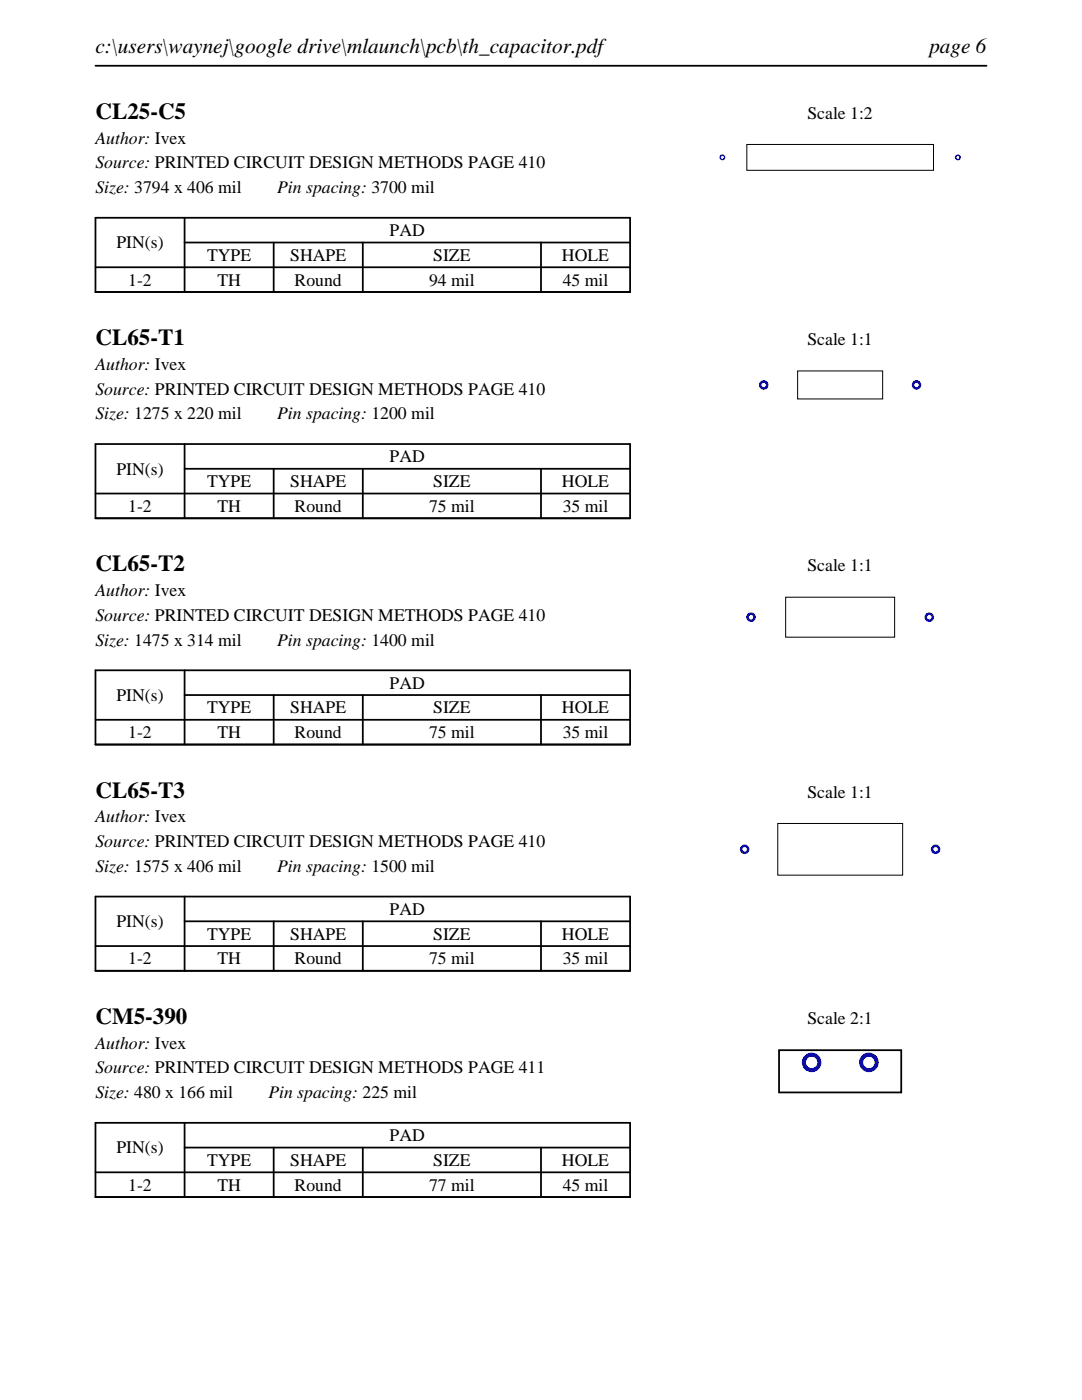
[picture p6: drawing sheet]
<svg xmlns="http://www.w3.org/2000/svg" width="216mm" height="279mm" viewBox="0 0 216 279" stroke-linecap="round" stroke-linejoin="round" font-family="sans-serif">
<defs><g id="words">
<g font-size="4.6">
<text x="19" y="23.7">CL25-C5</text>
<text x="19" y="68.9">CL65-T1</text>
<text x="19" y="114">CL65-T2</text>
<text x="19" y="159.2">CL65-T3</text>
<text x="19" y="204.3">CM5-390</text>
</g>
<g font-size="4.2">
<text x="19" y="10.6">c:\users\waynej\google drive\mlaunch\pcb\th_capacitor.pdf</text>
<text x="185.4" y="10.6">page 6</text>
</g>
<g font-size="3.5">
<text x="161.1" y="23.7">Scale 1:2</text>
<text x="19" y="28.6">Author: Ivex</text>
<text x="19" y="33.6">Source: PRINTED CIRCUIT DESIGN METHODS PAGE 410</text>
<text x="19" y="38.5">Size: 3794 x 406 mil</text>
<text x="55.3" y="38.5">Pin spacing: 3700 mil</text>
<text x="77.8" y="47.1">PAD</text>
<text x="23.2" y="49.6">PIN(s)</text>
<text x="41.3" y="52.1">TYPE</text>
<text x="57.9" y="52.1">SHAPE</text>
<text x="86.4" y="52.1">SIZE</text>
<text x="112.1" y="52.1">HOLE</text>
<text x="25.6" y="57">1-2</text>
<text x="43.4" y="57">TH</text>
<text x="58.8" y="57">Round</text>
<text x="85.6" y="57">94 mil</text>
<text x="112.3" y="57">45 mil</text>
<text x="161.1" y="68.9">Scale 1:1</text>
<text x="19" y="73.8">Author: Ivex</text>
<text x="19" y="78.7">Source: PRINTED CIRCUIT DESIGN METHODS PAGE 410</text>
<text x="19" y="83.7">Size: 1275 x 220 mil</text>
<text x="55.3" y="83.7">Pin spacing: 1200 mil</text>
<text x="23.2" y="94.7">PIN(s)</text>
<text x="77.8" y="92.3">PAD</text>
<text x="41.3" y="97.2">TYPE</text>
<text x="57.9" y="97.2">SHAPE</text>
<text x="86.4" y="97.2">SIZE</text>
<text x="112.1" y="97.2">HOLE</text>
<text x="25.6" y="102.2">1-2</text>
<text x="43.4" y="102.2">TH</text>
<text x="58.8" y="102.2">Round</text>
<text x="85.6" y="102.2">75 mil</text>
<text x="112.3" y="102.2">35 mil</text>
<text x="19" y="119">Author: Ivex</text>
<text x="161.1" y="114">Scale 1:1</text>
<text x="19" y="123.9">Source: PRINTED CIRCUIT DESIGN METHODS PAGE 410</text>
<text x="19" y="128.8">Size: 1475 x 314 mil</text>
<text x="55.3" y="128.8">Pin spacing: 1400 mil</text>
<text x="77.8" y="137.4">PAD</text>
<text x="23.2" y="139.9">PIN(s)</text>
<text x="41.3" y="142.4">TYPE</text>
<text x="57.9" y="142.4">SHAPE</text>
<text x="86.4" y="142.4">SIZE</text>
<text x="112.1" y="142.4">HOLE</text>
<text x="25.6" y="147.3">1-2</text>
<text x="43.4" y="147.3">TH</text>
<text x="58.8" y="147.3">Round</text>
<text x="85.6" y="147.3">75 mil</text>
<text x="112.3" y="147.3">35 mil</text>
<text x="161.1" y="159.2">Scale 1:1</text>
<text x="19" y="164.1">Author: Ivex</text>
<text x="19" y="169.1">Source: PRINTED CIRCUIT DESIGN METHODS PAGE 410</text>
<text x="19" y="174">Size: 1575 x 406 mil</text>
<text x="55.3" y="174">Pin spacing: 1500 mil</text>
<text x="23.2" y="185">PIN(s)</text>
<text x="77.8" y="182.6">PAD</text>
<text x="41.3" y="187.5">TYPE</text>
<text x="57.9" y="187.5">SHAPE</text>
<text x="86.4" y="187.5">SIZE</text>
<text x="112.1" y="187.5">HOLE</text>
<text x="25.6" y="192.5">1-2</text>
<text x="43.4" y="192.5">TH</text>
<text x="58.8" y="192.5">Round</text>
<text x="85.6" y="192.5">75 mil</text>
<text x="112.3" y="192.5">35 mil</text>
<text x="19" y="209.3">Author: Ivex</text>
<text x="161.1" y="204.3">Scale 2:1</text>
<text x="19" y="214.2">Source: PRINTED CIRCUIT DESIGN METHODS PAGE 411</text>
<text x="19" y="219.1">Size: 480 x 166 mil</text>
<text x="53.5" y="219.1">Pin spacing: 225 mil</text>
<text x="77.8" y="227.8">PAD</text>
<text x="23.2" y="230.2">PIN(s)</text>
<text x="41.3" y="232.7">TYPE</text>
<text x="57.9" y="232.7">SHAPE</text>
<text x="86.4" y="232.7">SIZE</text>
<text x="112.1" y="232.7">HOLE</text>
<text x="25.6" y="237.6">1-2</text>
<text x="43.4" y="237.6">TH</text>
<text x="58.8" y="237.6">Round</text>
<text x="85.6" y="237.6">77 mil</text>
<text x="112.3" y="237.6">45 mil</text>
</g>
</g></defs>
<path d="M19 13.1h177.8M19 43.5h106.7v14.8h-106.7zM19 53.3h106.7M36.8 48.4h88.9M36.8 43.5v14.8M54.6 48.4v9.9M72.4 48.4v9.9M107.9 48.4v9.9" fill="none" stroke="#000" stroke-width=".35"/>
<path d="M149 28.8h37.3v5.2h-37.3z" fill="none" stroke="#000" stroke-width=".2"/>
<g fill="#00f">
<path d="M143.5 31.4a.6 .6 0 0 0 1.2 0 .6 .6 0 0 0-1.2 0zM143.9 31.4a.29 .29 0 0 1 .5 0 .29 .29 0 0 1-.5 0z"/>
<path d="M190.5 31.4a.6 .6 0 0 0 1.2 0 .6 .6 0 0 0-1.2 0zM190.8 31.4a.3 .3 0 0 1 .6 0 .3 .3 0 0 1-.6 0z"/>
</g>
<path d="M19 88.6h106.7v14.8h-106.7zM19 98.5h106.7M36.8 93.6h88.9M36.8 88.6v14.8M54.6 93.6v9.8M72.4 93.6v9.8M107.9 93.6v9.8" fill="none" stroke="#000" stroke-width=".35"/>
<path d="M159.2 74h16.9v5.6h-16.9z" fill="none" stroke="#000" stroke-width=".2"/>
<g fill="#00f">
<path d="M151.4 76.8a1 1 0 0 0 2 0 1 1 0 0 0-2 0zM152 76.8a.44 .44 0 0 1 .8 0 .44 .44 0 0 1-.8 0z"/>
<path d="M181.9 76.8a.95 .95 0 0 0 1.9 0 .95 .95 0 0 0-1.9 0zM182.4 76.8a.45 .45 0 0 1 .9 0 .45 .45 0 0 1-.9 0z"/>
</g>
<path d="M19 133.8h106.7v14.8h-106.7zM36.8 138.7h88.9M36.8 133.8v14.8M54.6 138.7v9.9M72.4 138.7v9.9M107.9 138.7v9.9M19 143.7h106.7" fill="none" stroke="#000" stroke-width=".35"/>
<path d="M156.8 119.2h21.7v8h-21.7z" fill="none" stroke="#000" stroke-width=".2"/>
<g fill="#00f">
<path d="M148.9 123.2a.95 .95 0 0 0 1.9 0 .95 .95 0 0 0-1.9 0zM149.4 123.2a.45 .45 0 0 1 .9 0 .45 .45 0 0 1-.9 0z"/>
<path d="M184.5 123.2a.95 .95 0 0 0 1.9 0 .95 .95 0 0 0-1.9 0zM185 123.2a.45 .45 0 0 1 .9 0 .45 .45 0 0 1-.9 0z"/>
</g>
<path d="M19 178.9h106.7v14.8h-106.7zM36.8 178.9v14.8M19 188.8h106.7M36.8 183.9h88.9M54.6 183.9v9.8M72.4 183.9v9.8M107.9 183.9v9.8" fill="none" stroke="#000" stroke-width=".35"/>
<path d="M155.2 164.3h24.9v10.4h-24.9z" fill="none" stroke="#000" stroke-width=".2"/>
<g fill="#00f">
<path d="M147.6 169.5a.95 .95 0 0 0 1.9 0 .95 .95 0 0 0-1.9 0zM148.1 169.5a.45 .45 0 0 1 .9 0 .45 .45 0 0 1-.9 0z"/>
<path d="M185.7 169.5a.95 .95 0 0 0 1.9 0 .95 .95 0 0 0-1.9 0zM186.2 169.5a.45 .45 0 0 1 .9 0 .45 .45 0 0 1-.9 0z"/>
</g>
<path d="M19 224.1h106.7v14.8h-106.7zM19 234h106.7M36.8 229h88.9M36.8 224.1v14.8M54.6 229v9.9M72.4 229v9.9M107.9 229v9.9" fill="none" stroke="#000" stroke-width=".35"/>
<path d="M155.4 209.6h24.4v8.4h-24.4z" fill="none" stroke="#000" stroke-width=".36"/>
<g fill="#00f">
<path d="M160 212a1.96 1.96 0 0 0 3.9 0 1.96 1.96 0 0 0-3.9 0zM160.8 212a1.15 1.15 0 0 1 2.3 0 1.15 1.15 0 0 1-2.3 0z"/>
<path d="M171.4 212a1.96 1.96 0 0 0 3.9 0 1.96 1.96 0 0 0-3.9 0zM172.2 212a1.15 1.15 0 0 1 2.3 0 1.15 1.15 0 0 1-2.3 0z"/>
</g>
<use href="#words"/>
</svg>
